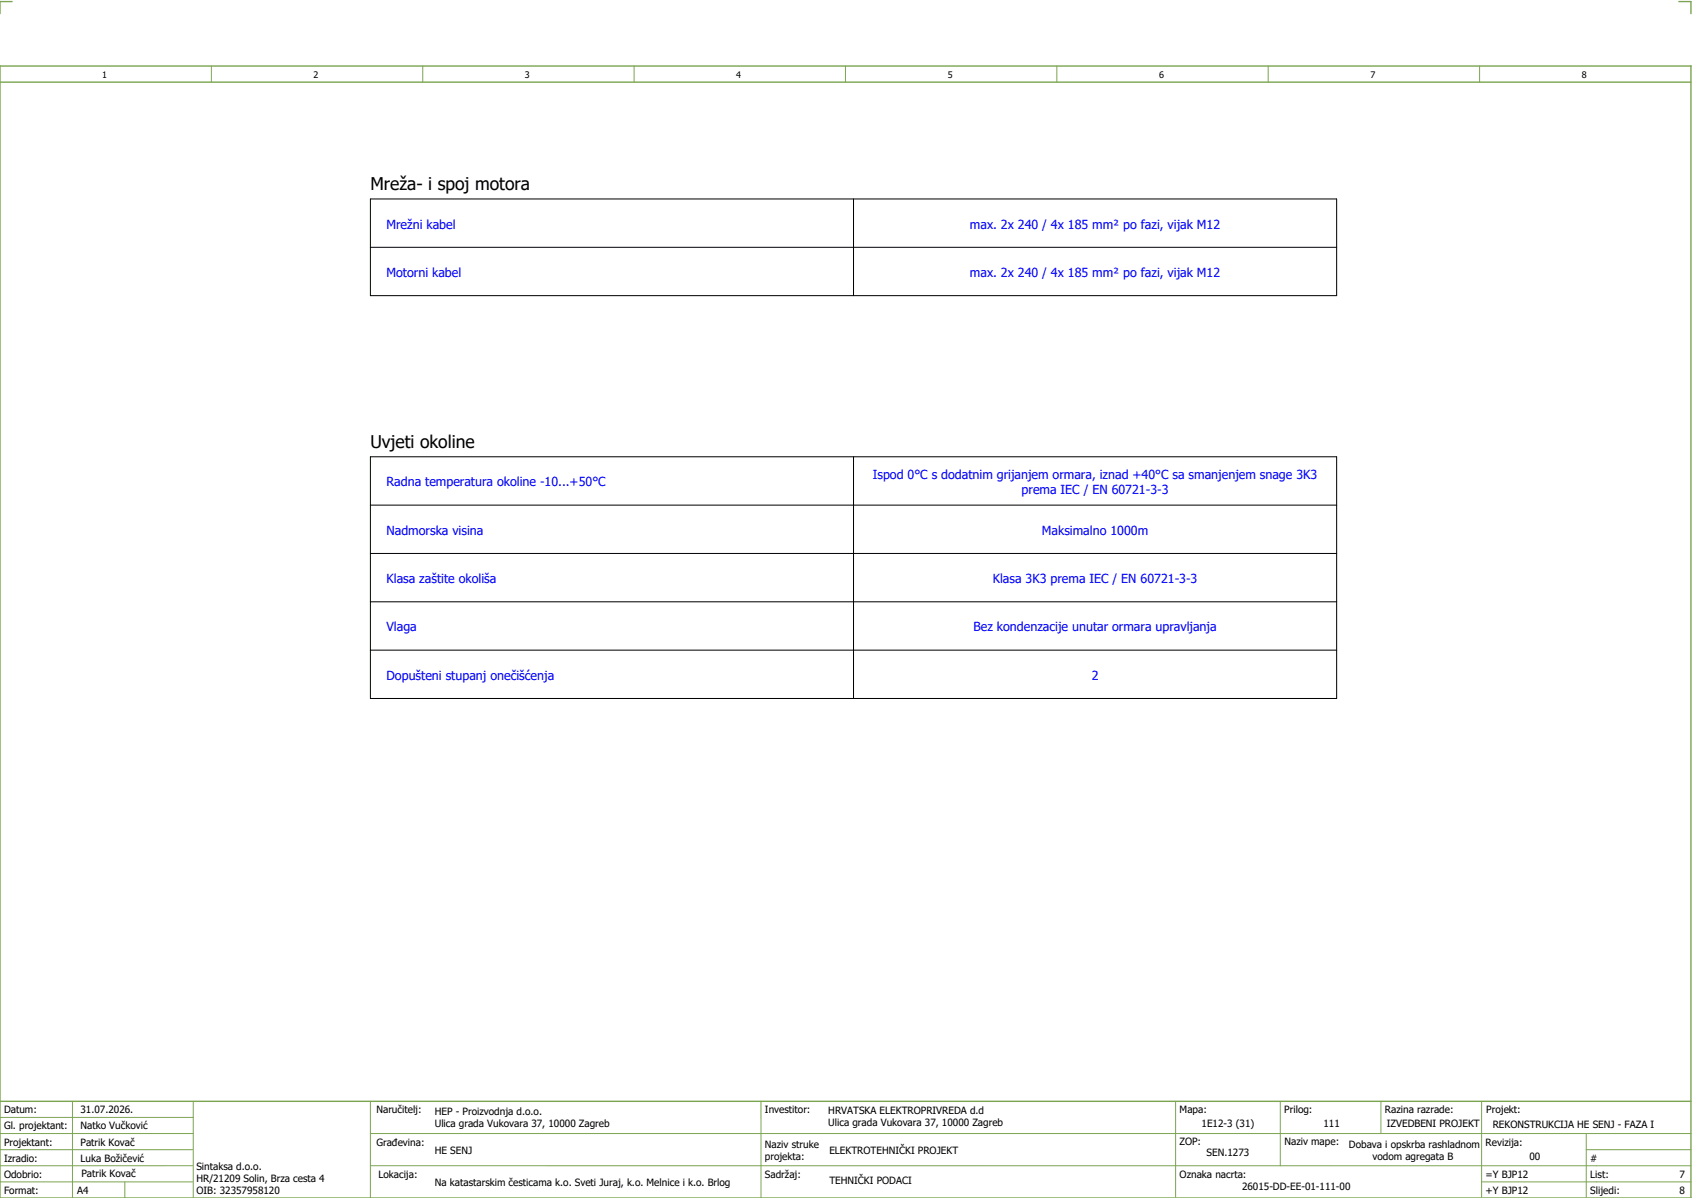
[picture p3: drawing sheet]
<svg xmlns="http://www.w3.org/2000/svg" width="421mm" height="297mm" viewBox="0 0 421 297" stroke-linecap="round" stroke-linejoin="round" font-family="sans-serif">
<defs><g id="words">
<g font-size="4.3">
<text x="92" y="47.1">Mreža- i spoj motora</text>
<text x="92" y="111.1">Uvjeti okoline</text>
</g>
<g font-size="3.1" fill="#00f">
<text x="96" y="56.8">Mrežni kabel</text>
<text x="240.9" y="56.8">max. 2x 240 / 4x 185 mm² po fazi, vijak M12</text>
<text x="96" y="68.8">Motorni kabel</text>
<text x="240.9" y="68.8">max. 2x 240 / 4x 185 mm² po fazi, vijak M12</text>
<text x="216.8" y="119">Ispod 0°C s dodatnim grijanjem ormara, iznad +40°C sa smanjenjem snage 3K3</text>
<text x="96" y="120.8">Radna temperatura okoline -10...+50°C</text>
<text x="253.8" y="122.8">prema IEC / EN 60721-3-3</text>
<text x="96" y="132.8">Nadmorska visina</text>
<text x="258.8" y="132.8">Maksimalno 1000m</text>
<text x="96" y="144.8">Klasa zaštite okoliša</text>
<text x="246.6" y="144.8">Klasa 3K3 prema IEC / EN 60721-3-3</text>
<text x="96" y="156.8">Vlaga</text>
<text x="241.8" y="156.8">Bez kondenzacije unutar ormara upravljanja</text>
<text x="96" y="168.8">Dopušteni stupanj onečišćenja</text>
<text x="271.2" y="168.8">2</text>
</g>
<g font-size="2.5">
<text x="1" y="276.4">Datum:</text>
<text x="1" y="280.4">Gl. projektant:</text>
<text x="20" y="276.4">31.07.2026.</text>
<text x="20" y="280.4">Natko Vučković</text>
<text x="93.5" y="276.4">Naručitelj:</text>
<text x="108" y="276.9">HEP - Proizvodnja d.o.o.</text>
<text x="108" y="279.9">Ulica grada Vukovara 37, 10000 Zagreb</text>
<text x="190" y="276.4">Investitor:</text>
<text x="205.7" y="276.6">HRVATSKA ELEKTROPRIVREDA d.d</text>
<text x="205.7" y="279.6">Ulica grada Vukovara 37, 10000 Zagreb</text>
<text x="293" y="276.4">Mapa:</text>
<text x="298.4" y="279.9">1E12-3 (31)</text>
<text x="319" y="276.4">Prilog:</text>
<text x="328.7" y="279.9">111</text>
<text x="344" y="276.4">Razina razrade:</text>
<text x="344.4" y="279.9">IZVEDBENI PROJEKT</text>
<text x="369.2" y="276.3">Projekt:</text>
<text x="370.8" y="279.9">REKONSTRUKCIJA HE SENJ - FAZA I</text>
<text x="1" y="284.4">Projektant:</text>
<text x="20" y="284.4">Patrik Kovač</text>
<text x="93.5" y="284.4">Građevina:</text>
<text x="108" y="286.4">HE SENJ</text>
<text x="190" y="284.9">Naziv struke</text>
<text x="190" y="287.9">projekta:</text>
<text x="206" y="286.5">ELEKTROTEHNIČKI PROJEKT</text>
<text x="293" y="284.3">ZOP:</text>
<text x="299.7" y="286.9">SEN.1273</text>
<text x="319" y="284.3">Naziv mape:</text>
<text x="335.1" y="285">Dobava i opskrba rashladnom</text>
<text x="340.9" y="288">vodom agregata B</text>
<text x="369" y="284.4">Revizija:</text>
<text x="379.9" y="287.9">00</text>
<text x="1" y="288.4">Izradio:</text>
<text x="1" y="292.4">Odobrio:</text>
<text x="20" y="288.4">Luka Božičević</text>
<text x="20.2" y="292.3">Patrik Kovač</text>
<text x="48.8" y="290.4">Sintaksa d.o.o.</text>
<text x="48.8" y="293.4">HR/21209 Solin, Brza cesta 4</text>
<text x="94" y="292.4">Lokacija:</text>
<text x="190" y="292.4">Sadržaj:</text>
<text x="206" y="293.9">TEHNIČKI PODACI</text>
<text x="293" y="292.4">Oznaka nacrta:</text>
<text x="369" y="292.4">=Y BJP12</text>
<text x="395" y="292.4">List:</text>
<text x="395" y="288.4">#</text>
<text x="417.1" y="292.4">7</text>
<text x="1" y="296.4">Format:</text>
<text x="19.2" y="296.4">A4</text>
<text x="48.8" y="296.4">OIB: 32357958120</text>
<text x="108" y="294.4">Na katastarskim česticama k.o. Sveti Juraj, k.o. Melnice i k.o. Brlog</text>
<text x="308.5" y="295.4">26015-DD-EE-01-111-00</text>
<text x="369" y="296.4">+Y BJP12</text>
<text x="395" y="296.4">Slijedi:</text>
<text x="417.1" y="296.4">8</text>
</g>
<g font-size="2.2">
<text x="25.4" y="19.4">1</text>
<text x="77.9" y="19.4">2</text>
<text x="130.4" y="19.4">3</text>
<text x="182.9" y="19.4">4</text>
<text x="235.4" y="19.4">5</text>
<text x="287.9" y="19.4">6</text>
<text x="340.4" y="19.4">7</text>
<text x="392.9" y="19.4">8</text>
</g>
</g></defs>
<path d="M0 16.4h420v281h-420zM3 .4h-3v3M417 .4h3v3M0 20.4h420M0 273.4h420" fill="none" stroke="#7ca552" stroke-width=".35"/>
<g fill="none" stroke="#7ca552" stroke-width=".25">
<path d="M52.5 16.4v4M105 16.4v4M157.5 16.4v4M210 16.4v4M262.5 16.4v4M315 16.4v4M367.5 16.4v4M0 277.4h48M18 273.4v24M48 273.4v24M92 273.4v24M189 273.4v24"/>
<path d="M292 273.4v23.8M318 273.4v16M343 273.4v8M368 273.4v23.8M0 281.4h48M0 285.4h47.8M0 293.4h47.8M31 293.4v4M47.8 289.4h-47.8M92 281.4h328M92 289.4h328M368 293.4h52"/>
<path d="M394 285.4h26M394 281.4v15.8"/>
</g>
<path d="M92 49.4h240v24h-240zM212 49.4v24M92 61.4h240M92 113.4h240v60h-240zM212 113.4v60M92 125.4h240M92 137.4h240M92 149.4h240M92 161.4h240" fill="none" stroke="#000" stroke-width=".25"/>
<use href="#words"/>
</svg>
